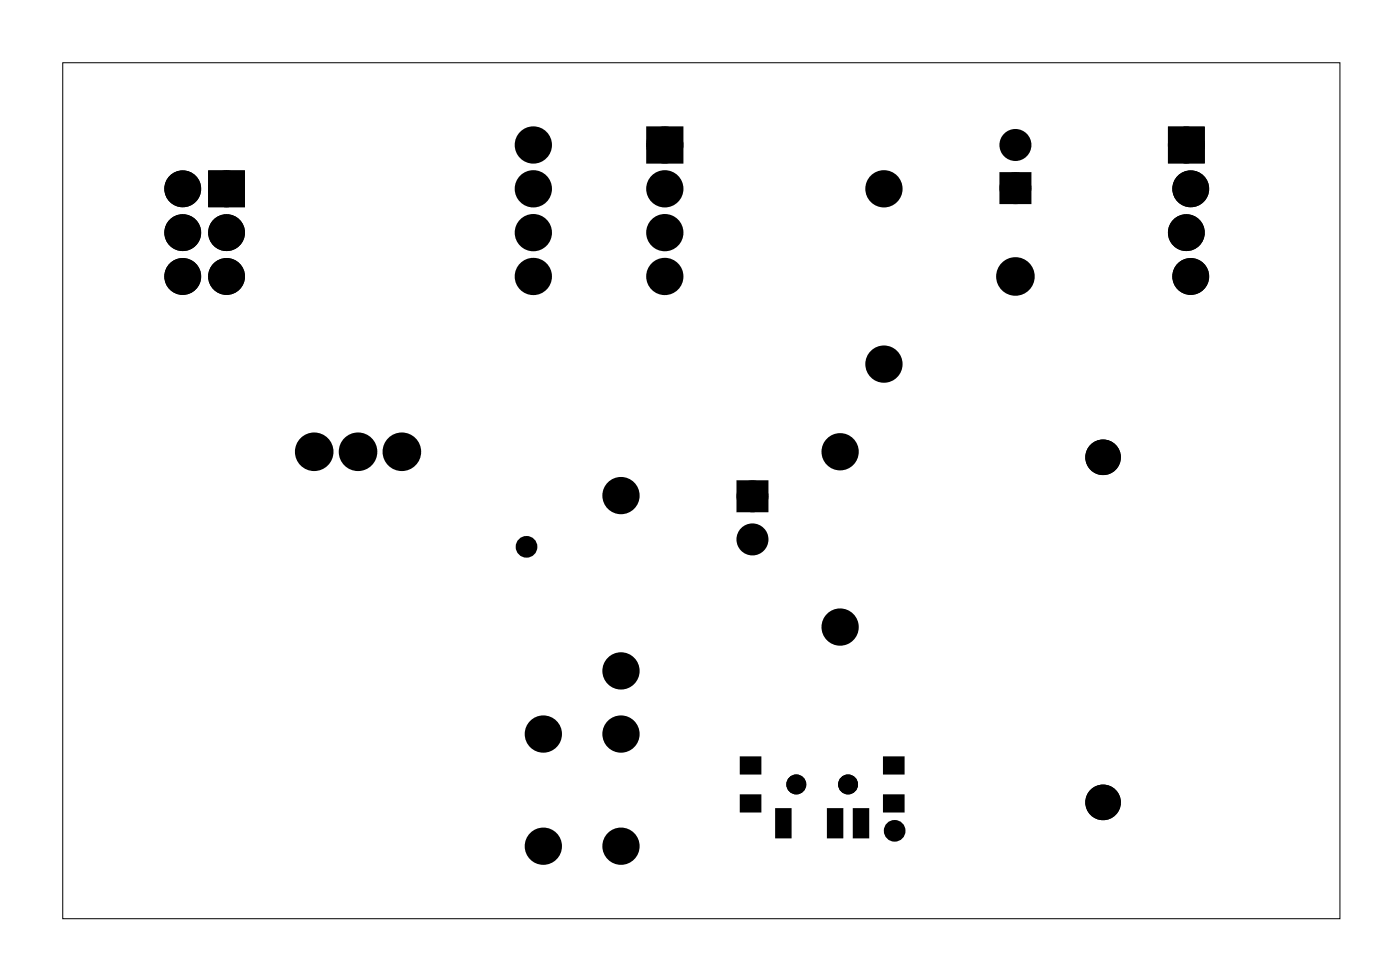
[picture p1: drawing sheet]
<svg xmlns="http://www.w3.org/2000/svg" width="81mm" height="57mm" viewBox="0 0 81 57" stroke-linecap="round" stroke-linejoin="round" font-family="sans-serif">
<path d="M3.6 3.6h74.1v49.6h-74.1z" fill="none" stroke="#000" stroke-width=".06"/>
<g fill="#000">
<path d="M37.8 7.7h1.4v1.4h-1.4zM58.3 10.3h1.2v1.2h-1.2zM43 28.2h1.2v1.2h-1.2zM43 46.2h1v.8h-1zM43 44h1v.8h-1zM45.1 47h.7v1.5h-.7zM48.1 47h.7v1.5h-.7zM49.6 47h.7v1.5h-.7zM51.3 44h1v.8h-1zM51.3 46.2h1v.8h-1z"/>
<path d="M12.2 10v1.9h1.9v-1.9zM12.6 10.9a.51 .51 0 0 1 1 0 .51 .51 0 0 1-1 0z"/>
<path d="M12.2 10v1.9h1.9v-1.9zM12.6 10.9a.51 .51 0 0 1 1 0 .51 .51 0 0 1-1 0z"/>
<path d="M67.8 7.5v1.8h1.9v-1.8zM68.2 8.4a.55 .55 0 0 1 1.1 0 .55 .55 0 0 1-1.1 0z"/>
<path d="M67.8 7.5v1.8h1.9v-1.8zM68.2 8.4a.55 .55 0 0 1 1.1 0 .55 .55 0 0 1-1.1 0z"/>
</g>
<g fill="none" stroke="#000" stroke-width=".76" stroke-linecap="butt">
<path d="M37.8 7.7h1.4v1.4h-1.4z"/>
<circle cx="30.9" cy="8.4" r=".7"/>
<circle cx="30.9" cy="13.5" r=".7"/>
<circle cx="30.9" cy="10.9" r=".7"/>
<circle cx="30.9" cy="16" r=".7"/>
<circle cx="38.5" cy="8.4" r=".7"/>
<circle cx="38.5" cy="16" r=".7"/>
<circle cx="38.5" cy="10.9" r=".7"/>
<circle cx="38.5" cy="13.5" r=".7"/>
<circle cx="51.2" cy="10.9" r=".7"/>
<circle cx="58.9" cy="16" r=".74"/>
<circle cx="18.2" cy="26.2" r=".74"/>
<circle cx="20.8" cy="26.2" r=".74"/>
<circle cx="23.3" cy="26.2" r=".74"/>
<circle cx="36" cy="38.9" r=".7"/>
<circle cx="36" cy="28.7" r=".7"/>
<circle cx="48.7" cy="36.3" r=".7"/>
<circle cx="48.7" cy="26.2" r=".7"/>
<circle cx="51.2" cy="21.1" r=".7"/>
<circle cx="31.5" cy="42.5" r=".7"/>
<circle cx="31.5" cy="49" r=".7"/>
<circle cx="36" cy="42.5" r=".7"/>
<circle cx="36" cy="49" r=".7"/>
</g>
<g fill="#000">
<circle cx="10.6" cy="13.5" r=".72"/>
<circle cx="10.6" cy="10.9" r=".72"/>
<circle cx="10.6" cy="16" r=".72"/>
<circle cx="13.1" cy="10.9" r=".72"/>
<circle cx="13.1" cy="13.5" r=".72"/>
<circle cx="13.1" cy="16" r=".72"/>
<circle cx="30.9" cy="8.4" r=".7"/>
<circle cx="30.9" cy="13.5" r=".7"/>
<circle cx="30.9" cy="10.9" r=".7"/>
<circle cx="30.9" cy="16" r=".7"/>
<circle cx="38.5" cy="8.4" r=".7"/>
<circle cx="38.5" cy="13.5" r=".7"/>
<circle cx="38.5" cy="10.9" r=".7"/>
<circle cx="38.5" cy="16" r=".7"/>
<circle cx="51.2" cy="10.9" r=".7"/>
<circle cx="58.9" cy="8.4" r=".6"/>
<circle cx="58.9" cy="10.9" r=".6"/>
<circle cx="58.9" cy="16" r=".74"/>
<circle cx="68.8" cy="13.5" r=".72"/>
<circle cx="68.8" cy="8.4" r=".72"/>
<circle cx="69" cy="10.9" r=".72"/>
<circle cx="69" cy="16" r=".72"/>
<circle cx="18.2" cy="26.2" r=".74"/>
<circle cx="20.8" cy="26.2" r=".74"/>
<circle cx="23.3" cy="26.2" r=".74"/>
<circle cx="30.5" cy="31.7" r=".35"/>
<circle cx="36" cy="38.9" r=".7"/>
<circle cx="36" cy="28.7" r=".7"/>
<circle cx="43.6" cy="31.3" r=".6"/>
<circle cx="43.6" cy="28.8" r=".6"/>
<circle cx="48.7" cy="36.3" r=".7"/>
<circle cx="48.7" cy="26.2" r=".7"/>
<circle cx="51.2" cy="21.1" r=".7"/>
<circle cx="63.9" cy="26.5" r=".78"/>
<circle cx="31.5" cy="42.5" r=".7"/>
<circle cx="31.5" cy="49" r=".7"/>
<circle cx="36" cy="49" r=".7"/>
<circle cx="36" cy="42.5" r=".7"/>
<circle cx="46.2" cy="45.5" r=".45"/>
<circle cx="49.2" cy="45.5" r=".45"/>
<circle cx="51.9" cy="48.2" r=".35"/>
<circle cx="63.9" cy="46.5" r=".78"/>
</g>
<g fill="none" stroke="#000" stroke-width=".51">
<circle cx="63.9" cy="26.5" r=".78"/>
<circle cx="63.9" cy="46.5" r=".78"/>
</g>
<g fill="none" stroke="#000" stroke-width=".69" stroke-linecap="butt">
<circle cx="10.6" cy="10.9" r=".72"/>
<circle cx="10.6" cy="13.5" r=".72"/>
<circle cx="10.6" cy="16" r=".72"/>
<circle cx="13.1" cy="10.9" r=".72"/>
<circle cx="13.1" cy="13.5" r=".72"/>
<circle cx="13.1" cy="16" r=".72"/>
<circle cx="68.8" cy="13.5" r=".72"/>
<circle cx="68.8" cy="8.4" r=".72"/>
<circle cx="69" cy="10.9" r=".72"/>
<circle cx="69" cy="16" r=".72"/>
</g>
<g fill="none" stroke="#000" stroke-width=".25">
<path d="M12.2 10h1.9v1.9h-1.9zM67.8 7.5h1.9v1.8h-1.9zM43 46.2h1v.8h-1zM43 44h1v.8h-1zM45.1 47h.7v1.5h-.7zM48.1 47h.7v1.5h-.7zM49.6 47h.7v1.5h-.7zM51.3 44h1v.8h-1zM51.3 46.2h1v.8h-1z"/>
<circle cx="13.1" cy="10.9" r=".51"/>
<circle cx="68.8" cy="8.4" r=".51"/>
<circle cx="46.2" cy="45.5" r=".45"/>
<circle cx="49.2" cy="45.5" r=".45"/>
</g>
<g fill="none" stroke="#000" stroke-width=".65" stroke-linecap="butt">
<path d="M58.3 10.3h1.2v1.2h-1.2zM43 28.2h1.2v1.2h-1.2z"/>
<circle cx="58.9" cy="8.4" r=".6"/>
<circle cx="58.9" cy="10.9" r=".6"/>
<circle cx="43.6" cy="28.8" r=".6"/>
<circle cx="43.6" cy="31.3" r=".6"/>
</g>
<g fill="none" stroke="#000" stroke-width=".55">
<circle cx="30.5" cy="31.7" r=".35"/>
<circle cx="51.9" cy="48.2" r=".35"/>
</g>
</svg>
